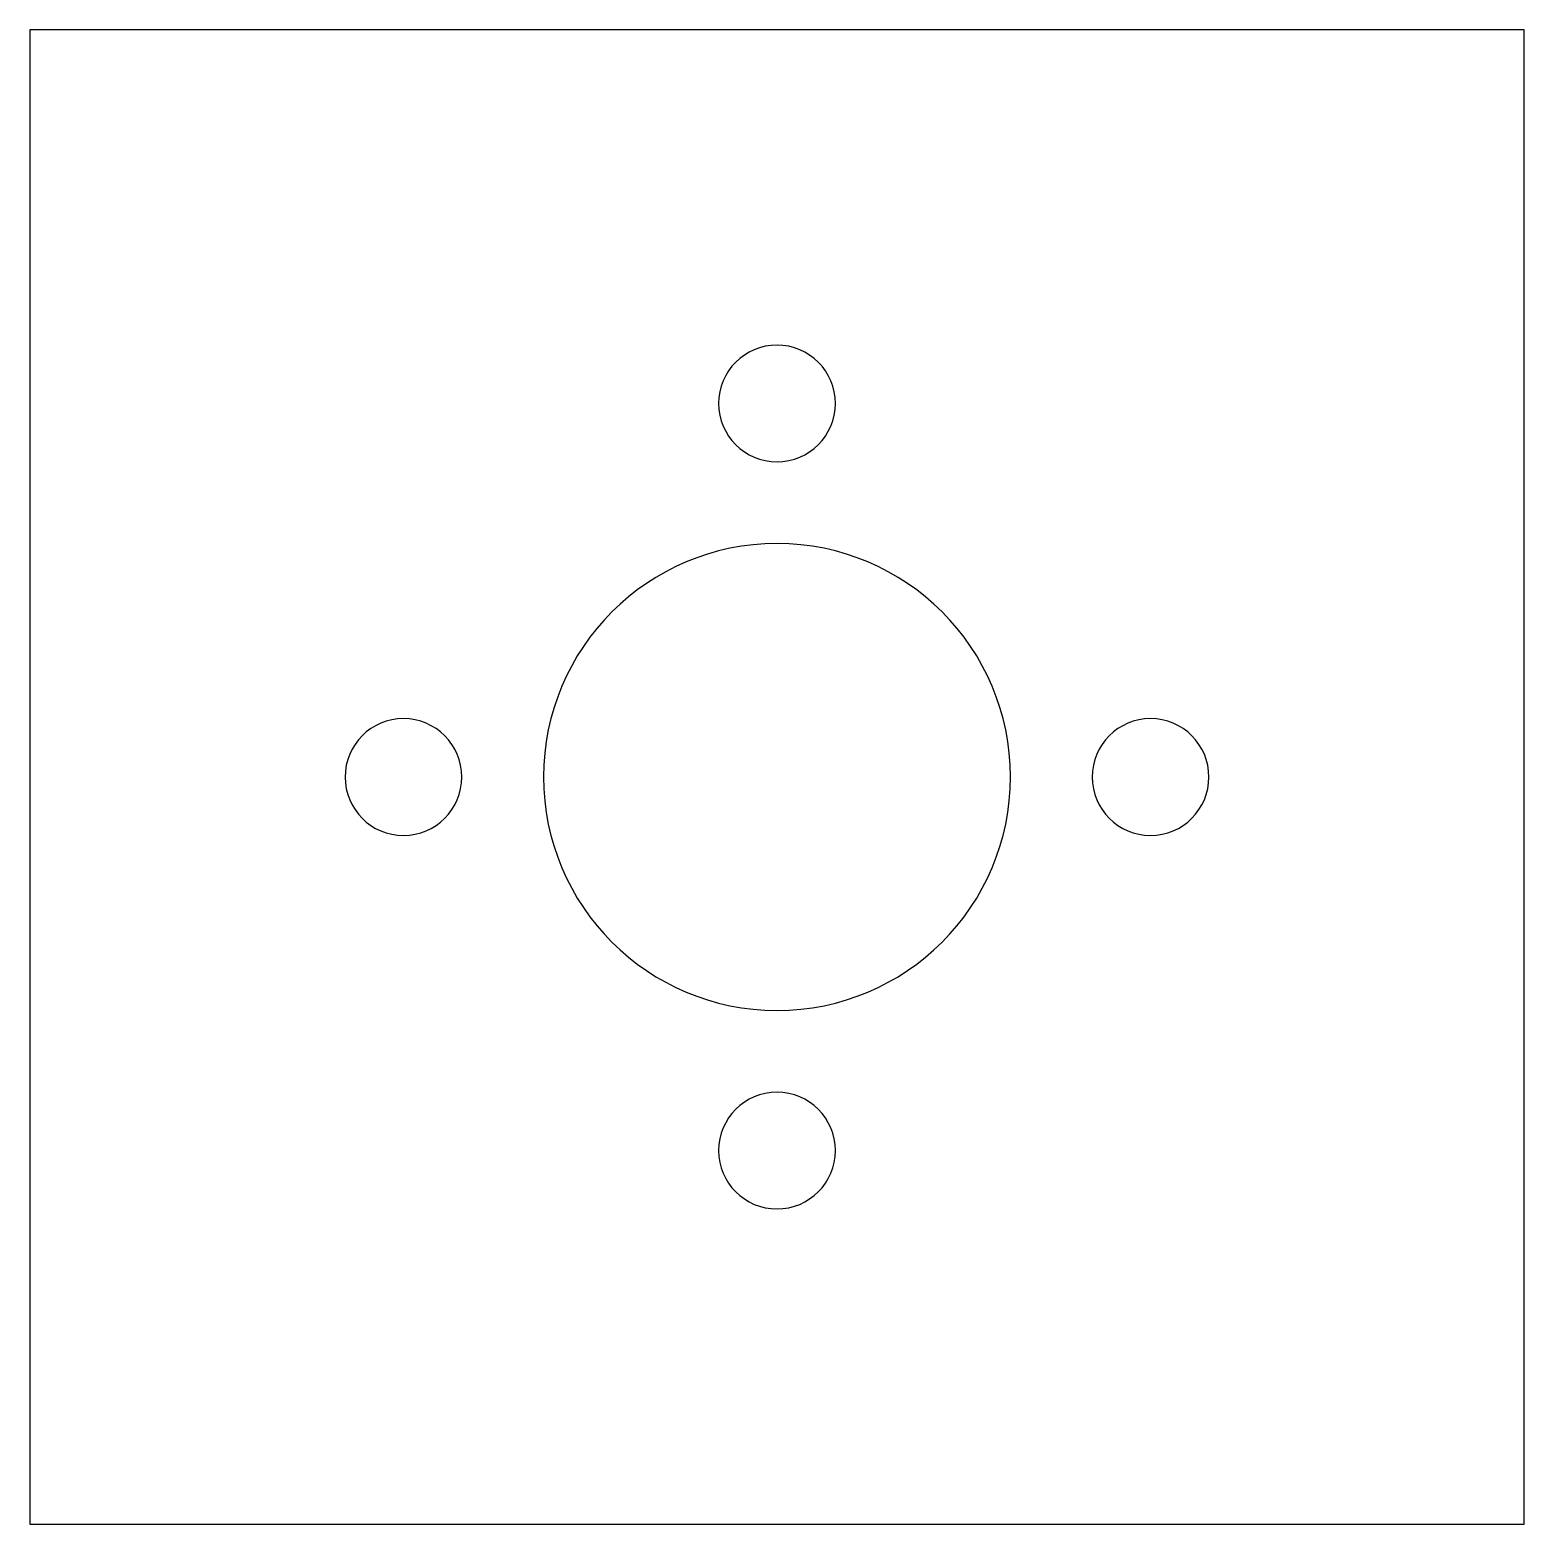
# Model space of a CAD drawing. Extents: x 1616.9 to 1648.9, y -67 to -35.
import ezdxf

# ---------------------------------------------------------------- set-up
doc = ezdxf.new("R2010")
doc.units = 0
doc.layers.add('INDIVIDUAL_PIECES_TO_LASER', color=7, linetype='CONTINUOUS')

msp = doc.modelspace()

# ---------------------------------------------------------------- linework, layer by layer
at = {"layer": 'INDIVIDUAL_PIECES_TO_LASER'}
msp.add_lwpolyline([(1616.935, -34.975), (1616.935, -66.975), (1648.935, -66.975), (1648.935, -34.975), (1616.935, -34.975)], dxfattribs=at)
for points in [[(1632.935, -41.725), (1633.625, -41.725), (1634.185, -42.284), (1634.185, -42.975), (1634.185, -43.665), (1633.625, -44.225), (1632.935, -44.225), (1632.245, -44.225), (1631.685, -43.665), (1631.685, -42.975), (1631.685, -42.284), (1632.245, -41.725), (1632.935, -41.725)], [(1632.935, -55.975), (1630.173, -55.975), (1627.935, -53.736), (1627.935, -50.974), (1627.935, -48.213), (1630.173, -45.975), (1632.935, -45.975), (1635.697, -45.975), (1637.935, -48.213), (1637.935, -50.974), (1637.935, -53.736), (1635.697, -55.975), (1632.935, -55.975)], [(1624.935, -52.225), (1624.245, -52.225), (1623.685, -51.665), (1623.685, -50.975), (1623.685, -50.284), (1624.245, -49.725), (1624.935, -49.725), (1625.624, -49.725), (1626.185, -50.284), (1626.185, -50.975), (1626.185, -51.665), (1625.624, -52.225), (1624.935, -52.225)], [(1640.934, -52.225), (1640.245, -52.225), (1639.685, -51.665), (1639.685, -50.975), (1639.685, -50.284), (1640.245, -49.725), (1640.934, -49.725), (1641.625, -49.725), (1642.185, -50.284), (1642.185, -50.975), (1642.185, -51.665), (1641.625, -52.225), (1640.934, -52.225)], [(1632.935, -60.225), (1632.245, -60.225), (1631.685, -59.665), (1631.685, -58.975), (1631.685, -58.284), (1632.245, -57.725), (1632.935, -57.725), (1633.625, -57.725), (1634.185, -58.284), (1634.185, -58.975), (1634.185, -59.665), (1633.625, -60.225), (1632.935, -60.225)]]:
    msp.add_open_spline(points, degree=3, knots=[0, 0, 0, 0, 1, 1, 1, 2, 2, 2, 3, 3, 3, 4, 4, 4, 4], dxfattribs=at)

doc.saveas('drawing.dxf')
